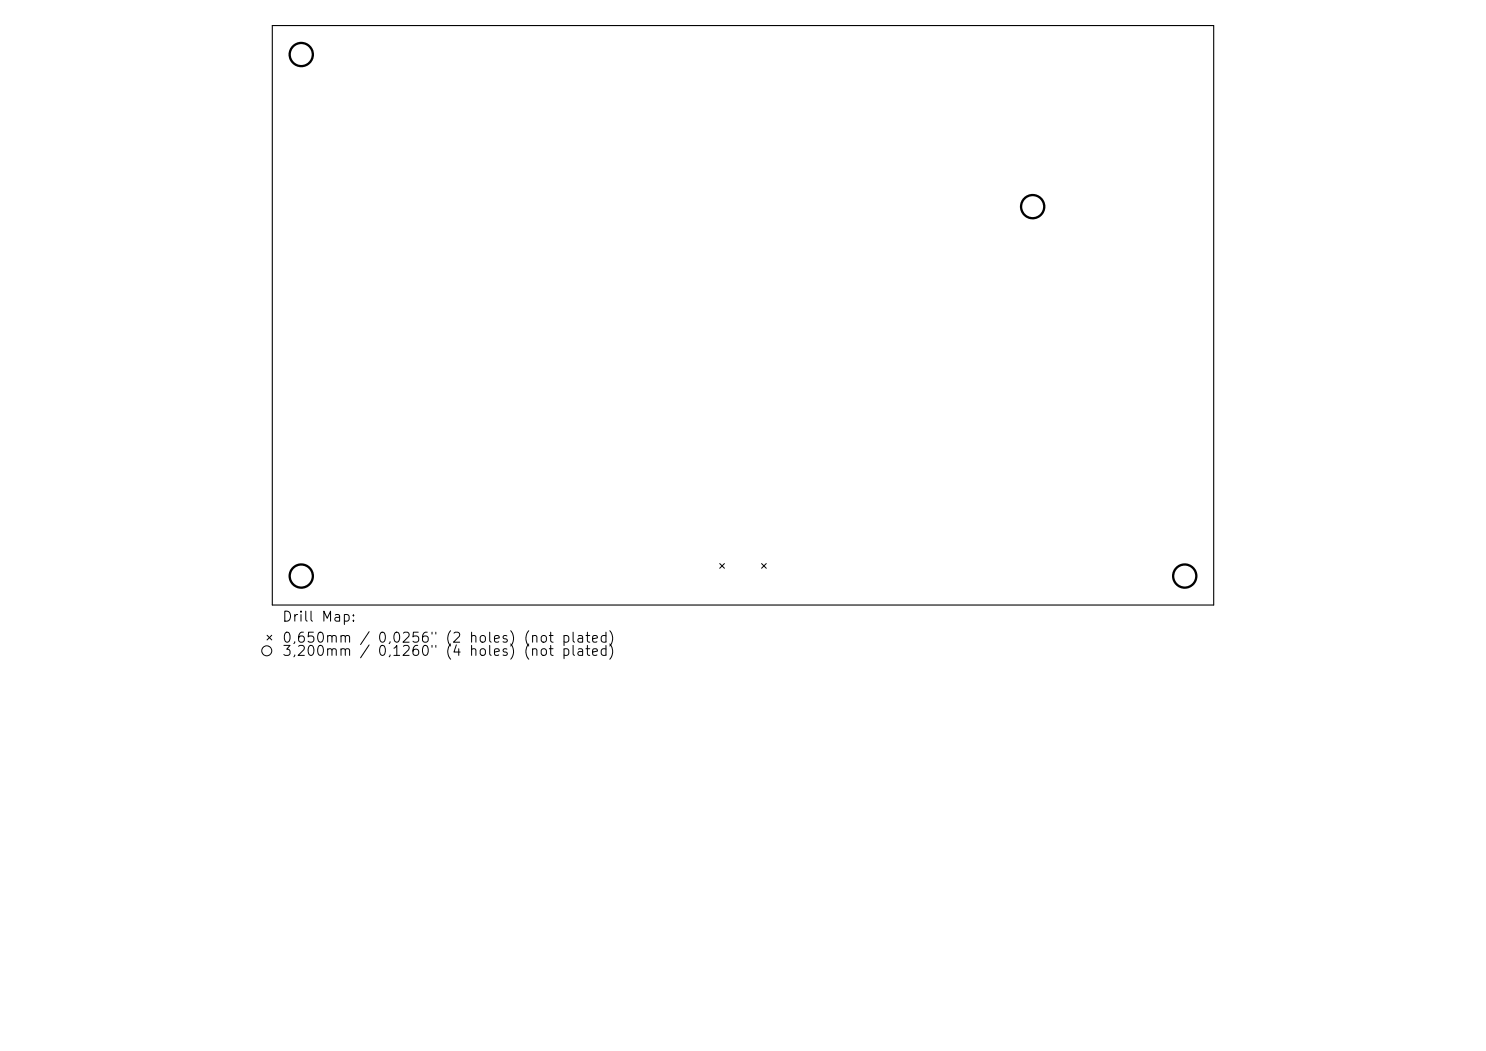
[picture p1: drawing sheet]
<svg xmlns="http://www.w3.org/2000/svg" width="297mm" height="210mm" viewBox="0 0 297 210" stroke-linecap="round" stroke-linejoin="round" font-family="sans-serif">
<defs><g id="words">
<g font-size="2">
<text x="56.2" y="124.7">Drill Map:</text>
<text x="56.2" y="128.9">0,650mm / 0,0256&quot; (2 holes) (not plated)</text>
<text x="56.2" y="131.6">3,200mm / 0,1260&quot; (4 holes) (not plated)</text>
</g>
</g></defs>
<path d="M54.4 5.1h188.2v115.8h-188.2z" fill="none" stroke="#000" stroke-width=".22"/>
<g fill="none" stroke="#000" stroke-width=".2">
<path d="M143.8 112.6l1 1M144.8 112.6l-1 1M152.2 112.6l1 1M153.2 112.6l-1 1M53.4 126.9l.9 1M54.3 126.9l-.9 1"/>
<circle cx="53.3" cy="130" r="1"/>
</g>
<g fill="none" stroke="#000" stroke-width=".46">
<circle cx="60.2" cy="10.9" r="2.32"/>
<circle cx="206.4" cy="41.3" r="2.32"/>
<circle cx="60.2" cy="115.1" r="2.32"/>
<circle cx="236.8" cy="115.1" r="2.32"/>
</g>
<use href="#words"/>
</svg>
